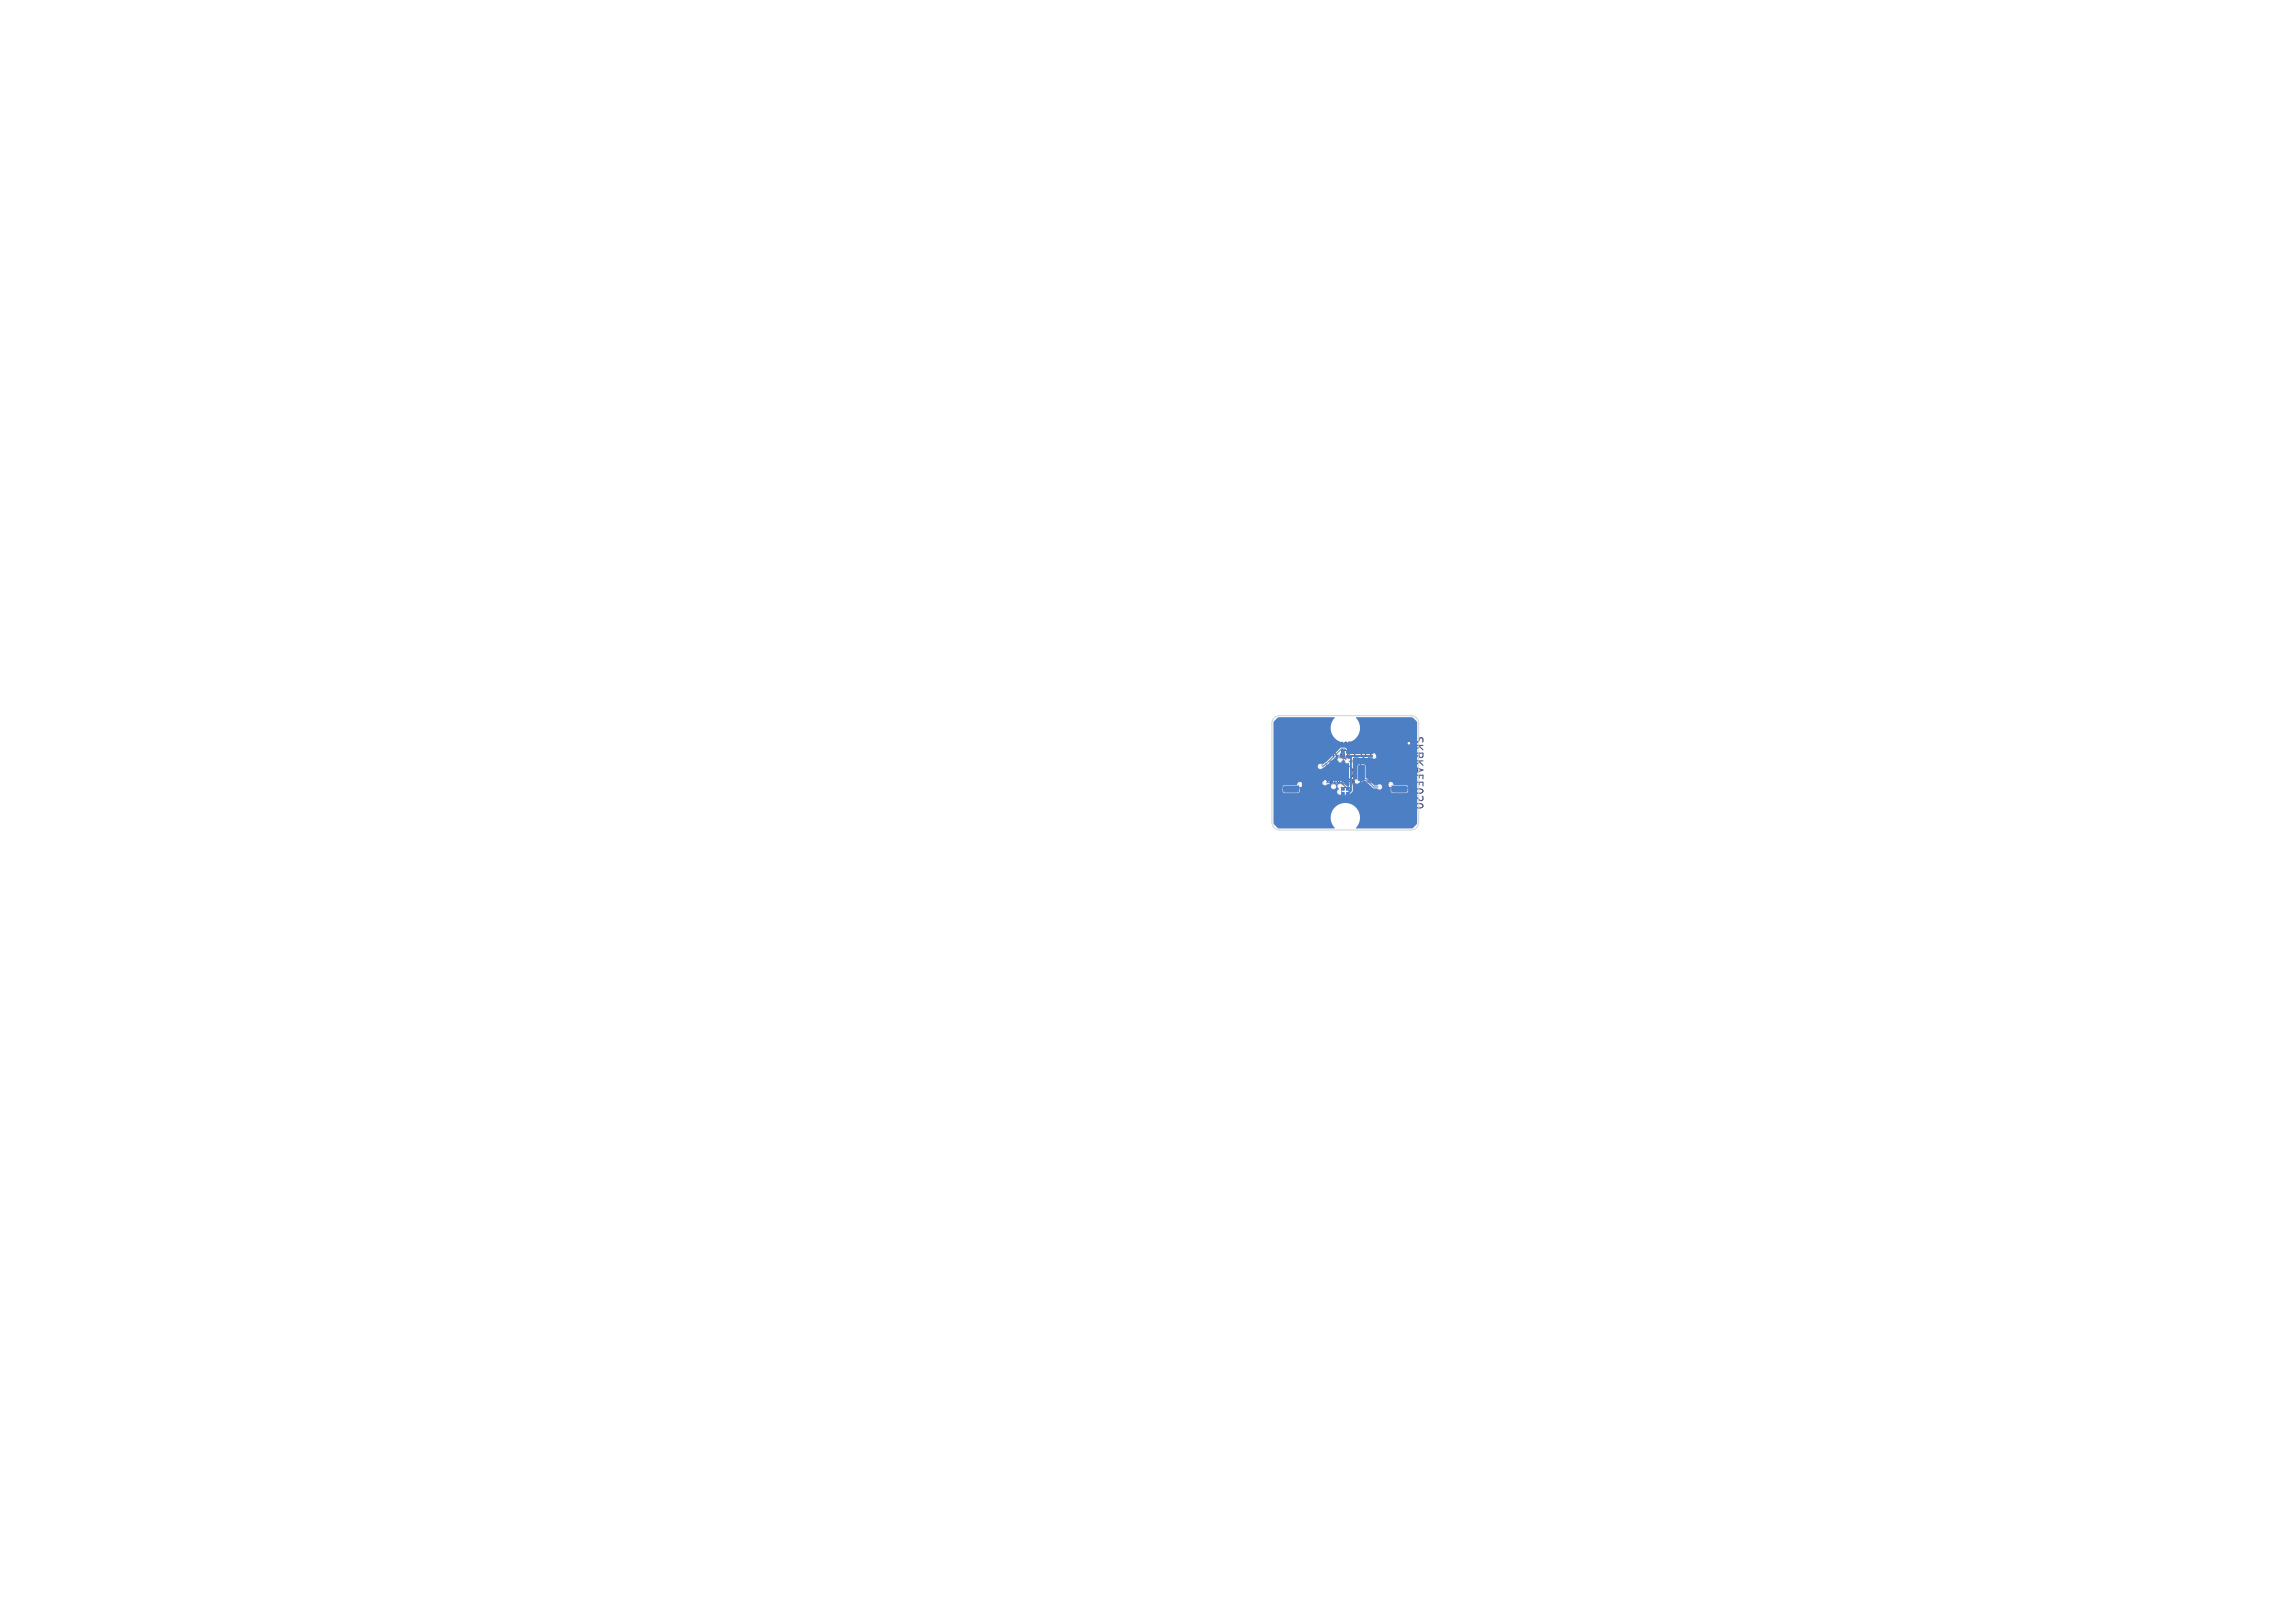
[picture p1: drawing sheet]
<svg xmlns="http://www.w3.org/2000/svg" width="297mm" height="210mm" viewBox="0 0 297 210" stroke-linecap="round" stroke-linejoin="round" font-family="sans-serif">
<defs><g id="words">
<text font-size="1.4" fill="#e8b2a7" x="182.9" y="95.1" transform="rotate(90 182.9 95.1)">SKRKAEE020</text>
<g font-size="1.4" fill="#fff">
<text x="169.2" y="98.2">SKRKAEE020</text>
<text x="180.4" y="98.4" transform="rotate(90 180.4 98.4)">SW2</text>
</g>
<text font-size="1.4" fill="#585d84" x="172.5" y="100.7">SW1</text>
<text font-size=".7" fill="#585d84" x="170.3" y="96.7">NH-B1010RGBT-HF</text>
<text font-size=".7" fill="#fff" x="170.3" y="101.5">NH-B1010RGBT-HF</text>
</g></defs>
<g fill="none" stroke="#585d84" stroke-width=".15">
<path d="M166.7 98.7l-.1 .3 .1 .2h.3l.2-.4 .3-.1 .1 .2v.3M167.6 99.6l-1 .2 .8 .2-.8 .2 1 .2M169.1 96.5h1M169.1 99.3l1 .3-1 .4M169.2 95.5l-.1 .3 .2 .2 .3-.1 .2-.4h.3v.1v.4M169.4 99.4v.5M169.6 96.5l.5 .5M169.6 98.5l.5 .5M169.7 96.6l-.6 .4M169.7 98.6l-.6 .4M178.6 97.1v.2v.6M166.7 100.7l-.1 .4 .2 .2h.4l.1-.3 .3 .3v-.6"/>
<path d="M169.1 100.8v-.5h1v.5M169.2 102.2a.59 .59 0 0 1 .9 .2 .57 .57 0 0 1-1-.1zM169.2 104.1a.54 .54 0 0 1 .9 .2 .57 .57 0 0 1-1-.1zM169.7 100.3v.3M169.7 101.2v.3M170.1 103v.4v.1l-.2 .1-.8-.6v.6M170.1 101.2h-1v.5M183.2 104.5h.3h.6"/>
</g>
<g fill="none" stroke="#585d84" stroke-width=".13">
<path d="M165.7 98.1h2.9v3.9h-2.9zM172.2 98.5h3.9v2.9h-3.9zM177 96v.5M177 96.3h.3M177.3 96v.5M177.6 96.3h.1M177.8 96h-.2v.5M179.7 98.1h2.9v3.9h-2.9zM173.6 101.9h1v1h-1zM177 100.8v.5M177 101.1h.3M177.3 100.8v.5"/>
<path d="M177.6 101.1h.1M177.8 100.8h-.2v.5"/>
<circle cx="167.1" cy="100" r="1"/>
<circle cx="174.1" cy="100" r="1"/>
<circle cx="181.1" cy="100" r="1"/>
</g>
<path d="M177.1 100h1.2" fill="none" stroke="#e8b2a7" stroke-width=".2"/>
<path d="M178.2 99.5l.9 .5-.9 .4z" fill="#e8b2a7" stroke="#e8b2a7" stroke-width=".13"/>
<g fill="none" stroke="#e8b2a7" stroke-width=".13">
<path d="M165.8 97.9h-.3v4.2h.3M168.4 97.9h.3v4.2h-.3M172 98.4h4.2M179.8 97.9h-.3v4.2h.3M182.7 97.9v4.2M172 101.6h4.2"/>
<circle cx="175.1" cy="103.4" r=".06"/>
</g>
<g fill="#fff" stroke="#fff" stroke-width=".13">
<circle cx="172.6" cy="101.8" r=".1"/>
<circle cx="178.5" cy="101.8" r=".1"/>
<circle cx="168.2" cy="101.5" r=".1"/>
<circle cx="170.9" cy="99.2" r=".1"/>
<circle cx="182.3" cy="96.2" r=".1"/>
<circle cx="173.4" cy="101.7" r=".1"/>
<circle cx="173.4" cy="102.5" r=".1"/>
<circle cx="174.1" cy="94.2" r=".9"/>
<circle cx="174.1" cy="105.8" r=".9"/>
</g>
<g fill="#4d7fc4" stroke="#4d7fc4" stroke-width=".13">
<path d="M175.9 99.1l.5-.1 .2 .1v1.7l-.1 .2h-.5l-.2-.1z"/>
<path d="M171.7 99.1l.5-.1 .2 .1v1.7l-.1 .2h-.5l-.2-.1z"/>
<path d="M180.2 101.8l1.8-.1 .1 .2v.5l-.2 .1h-1.7l-.1-.2z"/>
<path d="M180.2 97.6l1.8-.1 .1 .2v.5l-.2 .1h-1.7l-.1-.2z"/>
<path d="M166.2 101.8l1.8-.1 .1 .2v.5l-.2 .1h-1.7l-.1-.2z"/>
<path d="M166.2 97.6l1.8-.1 .1 .2v.5l-.2 .1h-1.7l-.1-.2z"/>
<path d="M174.3 102.5h.3v.4h-.3z"/>
<path d="M173.7 102.5h.3v.4h-.3z"/>
<path d="M173.7 101.9h.3v.4h-.3z"/>
<path d="M174.3 101.9h.3v.4h-.3z"/>
</g>
<g fill="#ececec" stroke="#ececec" stroke-width=".13">
<circle cx="172.6" cy="101.8" r=".23"/>
<circle cx="178.5" cy="101.8" r=".23"/>
<circle cx="180" cy="101.5" r=".22"/>
<circle cx="168.2" cy="101.5" r=".23"/>
<circle cx="170.9" cy="99.2" r=".23"/>
<circle cx="182.3" cy="96.2" r=".22"/>
<circle cx="173.4" cy="101.7" r=".23"/>
<circle cx="173.4" cy="102.5" r=".22"/>
</g>
<path d="M174.8 102.3l-.3 .3" fill="none" stroke="#4d7fc4" stroke-width=".2"/>
<path d="M174.5 97.8h3.3M174.8 97.9v4.4" fill="none" stroke="#4d7fc4" stroke-width=".25"/>
<path d="M173.6 96.9l-2 2a.71 .71 0 0 1-.7 .3M168.2 101.5l-.2 .3M171.5 101.3h2.1M173.4 102.5l.3 .1M173.4 101.7l.3 .3M173.8 101.5l.5 .5M176.8 100.9l1 .9h.7" fill="none" stroke="#4d7fc4" stroke-width=".13"/>
<path d="M164.9 93.3l.4-.4 .3-.1 7.1 .1a1.92 1.92 0 0 0 .1 2.7 1.92 1.92 0 0 0 2.7-.1 1.92 1.92 0 0 0 0-2.7h7.1l.3 .1 .5 .5v4.4h-5.2a.36 .36 0 0 0-.3-.3 .36 .36 0 0 0-.3 .1h-2.9l-.1-.5-.2-.1-.3-.3h-.6l-1.9 1.9-.4 .3a.37 .37 0 0 0-.6 .1 .37 .37 0 0 0 .1 .5 .37 .37 0 0 0 .6-.2l.5-.4 1.4-1.3v.4a.37 .37 0 0 0 .1 .6 .37 .37 0 0 0 .5-.4l.2 .1a.4 .4 0 0 0 .6 .4v3.1h-.2l-.8-.7h-1.8a.35 .35 0 0 0-.6-.1 .35 .35 0 0 0 0 .5h-2.6v-.1a.39 .39 0 0 0-.5-.2 .39 .39 0 0 0-.3 .4h-1.7l-.1 .3v.6l.3 .1h1.7l.2-.2v-.5l.3-.1 .1-.3h2.6a.38 .38 0 0 0 .6 0h.5a.45 .45 0 0 0 .2 .6 .4 .4 0 0 0 .4-.2 .4 .4 0 0 0 0-.4h.2a.54 .54 0 0 0 .2 .6 .39 .39 0 0 0-.2 .5 .39 .39 0 0 0 .4 .3l.2 .1 .4-.1 .5 .1 .1-.3 .4-.3v-4.3h2.5a.35 .35 0 0 0 .4 0 .35 .35 0 0 0 .2-.3h5.2v4.5h-1.2v-.5l-.2-.2-1.7-.1a.35 .35 0 0 0-.5-.3 .35 .35 0 0 0 0 .6h-.9v-.1a.38 .38 0 0 0-.7-.1h-.4l-1.1-.9v-1.6l-.2-.2h-.6l-.2 .2v1.6a.37 .37 0 0 0-.4 .5 .37 .37 0 0 0 .5 .2l.2-.3h.7l1 .9h.5a.36 .36 0 0 0 .4 .2 .36 .36 0 0 0 .3-.4l1.1 .1v.5l.3 .2h1.6l.3-.1v-.2h1.2l-.1 4.4-.4 .4-.3 .1h-7.1a1.98 1.98 0 0 0-.8-3.2 1.94 1.94 0 0 0-2.2 .8 1.94 1.94 0 0 0 .2 2.4h-7.1l-.3-.1-.5-.5z" fill="#4d7fc4"/>
<g fill="#fff" stroke="#fff" stroke-width=".13">
<circle cx="172.6" cy="101.8" r=".1"/>
<circle cx="178.5" cy="101.8" r=".1"/>
<circle cx="168.2" cy="101.5" r=".1"/>
<circle cx="170.9" cy="99.2" r=".1"/>
<circle cx="182.3" cy="96.2" r=".1"/>
<circle cx="173.4" cy="101.7" r=".1"/>
<circle cx="173.4" cy="102.5" r=".1"/>
<circle cx="174.1" cy="94.2" r=".9"/>
<circle cx="174.1" cy="105.8" r=".9"/>
</g>
<path d="M164.9 92.9l.3-.2 .4-.1h17a1 1 0 0 1 1 1v12.8a1 1 0 0 1-1 1h-17a1 1 0 0 1-1-1v-12.8l.1-.3z" fill="none" stroke="#d0d2cd" stroke-width=".13"/>
<use href="#words"/>
</svg>
